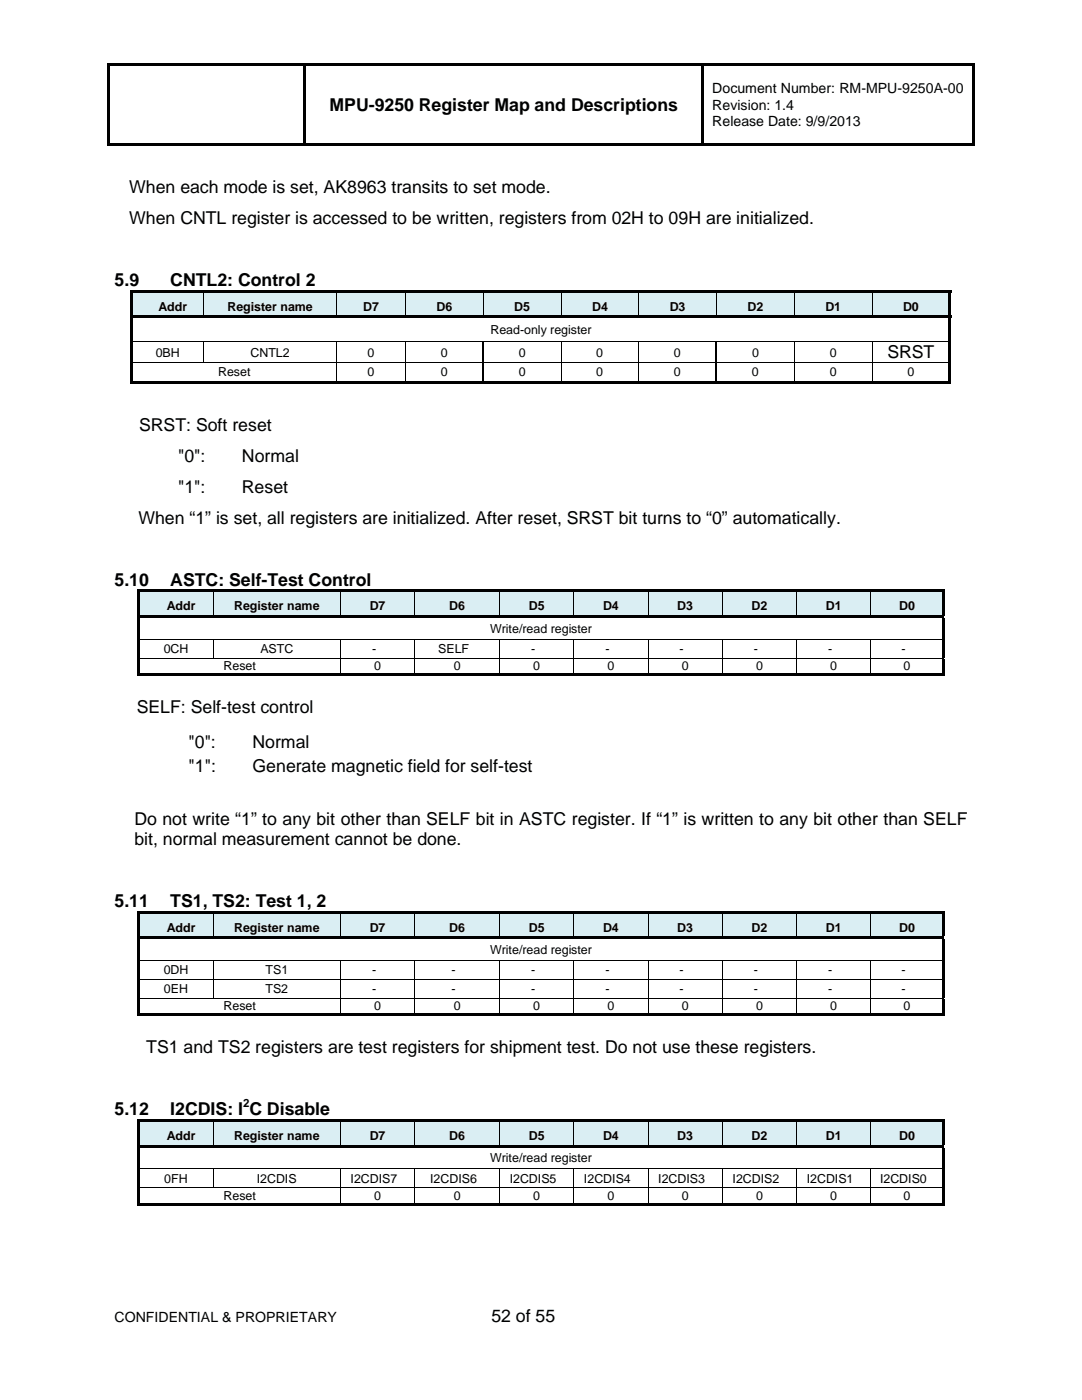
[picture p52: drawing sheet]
<svg xmlns="http://www.w3.org/2000/svg" width="216mm" height="279mm" viewBox="0 0 216 279" stroke-linecap="round" stroke-linejoin="round" font-family="sans-serif">
<defs><g id="words">
<g font-size="3.5">
<text x="65.7" y="22.2">MPU-9250 Register Map and Descriptions</text>
<text x="25.8" y="38.5">When each mode is set, AK8963 transits to set mode.</text>
<text x="25.8" y="44.7">When CNTL register is accessed to be written, registers from 02H to 09H are initialized.</text>
<text x="22.9" y="57.1">5.9</text>
<text x="34" y="57.1">CNTL2: Control 2</text>
<text x="177.1" y="71.5">SRST</text>
<text x="27.8" y="86">SRST: Soft reset</text>
<text x="35.6" y="92.2">&quot;0&quot;:</text>
<text x="48.3" y="92.2">Normal</text>
<text x="35.6" y="98.3">&quot;1&quot;:</text>
<text x="48.3" y="98.3">Reset</text>
<text x="27.6" y="104.5">When “1” is set, all registers are initialized. After reset, SRST bit turns to “0” automatically.</text>
<text x="22.9" y="116.9">5.10</text>
<text x="34" y="116.9">ASTC: Self-Test Control</text>
<text x="27.3" y="142.3">SELF: Self-test control</text>
<text x="37.6" y="149.2">&quot;0&quot;:</text>
<text x="50.4" y="149.2">Normal</text>
<text x="37.6" y="154.1">&quot;1&quot;:</text>
<text x="50.4" y="154.1">Generate magnetic field for self-test</text>
<text x="26.8" y="164.5">Do not write “1” to any bit other than SELF bit in ASTC register. If “1” is written to any bit other than SELF</text>
<text x="26.8" y="168.6">bit, normal measurement cannot be done.</text>
<text x="22.9" y="181">5.11</text>
<text x="34" y="181">TS1, TS2: Test 1, 2</text>
<text x="29.2" y="210.2">TS1 and TS2 registers are test registers for shipment test. Do not use these registers.</text>
<text x="22.9" y="222.6">5.12</text>
<text x="34" y="222.6">I2CDIS: I C Disable</text>
<text x="98.1" y="263.8">52 of 55</text>
</g>
<g font-size="2.8">
<text x="142.1" y="18.6">Document Number: RM-MPU-9250A-00</text>
<text x="142.1" y="21.9">Revision: 1.4</text>
<text x="142.1" y="25.1">Release Date: 9/9/2013</text>
<text x="22.9" y="263.8">CONFIDENTIAL &amp; PROPRIETARY</text>
</g>
<g font-size="2.5">
<text x="31.6" y="62">Addr</text>
<text x="45.4" y="62">Register name</text>
<text x="72.5" y="62">D7</text>
<text x="87.1" y="62">D6</text>
<text x="102.6" y="62">D5</text>
<text x="118.2" y="62">D4</text>
<text x="133.6" y="62">D3</text>
<text x="149.2" y="62">D2</text>
<text x="164.7" y="62">D1</text>
<text x="180.2" y="62">D0</text>
<text x="31.1" y="71.2">0BH</text>
<text x="50" y="71.2">CNTL2</text>
<text x="73.4" y="71.2">0</text>
<text x="88" y="71.2">0</text>
<text x="97.9" y="66.7">Read-only register</text>
<text x="103.5" y="71.2">0</text>
<text x="119" y="71.2">0</text>
<text x="134.5" y="71.2">0</text>
<text x="150.1" y="71.2">0</text>
<text x="165.6" y="71.2">0</text>
<text x="43.5" y="75.1">Reset</text>
<text x="73.3" y="75.1">0</text>
<text x="88" y="75.1">0</text>
<text x="103.5" y="75.1">0</text>
<text x="119" y="75.1">0</text>
<text x="134.4" y="75.1">0</text>
<text x="150" y="75.1">0</text>
<text x="165.6" y="75.1">0</text>
<text x="181.1" y="75.1">0</text>
<text x="33.3" y="121.8">Addr</text>
<text x="46.7" y="121.8">Register name</text>
<text x="73.8" y="121.8">D7</text>
<text x="89.6" y="121.8">D6</text>
<text x="105.5" y="121.8">D5</text>
<text x="120.3" y="121.8">D4</text>
<text x="135.1" y="121.8">D3</text>
<text x="150" y="121.8">D2</text>
<text x="164.8" y="121.8">D1</text>
<text x="179.4" y="121.8">D0</text>
<text x="32.7" y="130.3">0CH</text>
<text x="52" y="130.3">ASTC</text>
<text x="74.2" y="130.3">-</text>
<text x="87.4" y="130.3">SELF</text>
<text x="97.8" y="126.2">Write/read register</text>
<text x="106" y="130.3">-</text>
<text x="120.8" y="130.3">-</text>
<text x="135.6" y="130.3">-</text>
<text x="150.4" y="130.3">-</text>
<text x="165.2" y="130.3">-</text>
<text x="179.9" y="130.3">-</text>
<text x="44.6" y="133.7">Reset</text>
<text x="74.7" y="133.7">0</text>
<text x="90.5" y="133.7">0</text>
<text x="106.4" y="133.7">0</text>
<text x="121.2" y="133.7">0</text>
<text x="136" y="133.7">0</text>
<text x="150.9" y="133.7">0</text>
<text x="165.7" y="133.7">0</text>
<text x="180.3" y="133.7">0</text>
<text x="33.3" y="185.9">Addr</text>
<text x="46.7" y="185.9">Register name</text>
<text x="73.8" y="185.9">D7</text>
<text x="89.6" y="185.9">D6</text>
<text x="105.5" y="185.9">D5</text>
<text x="120.3" y="185.9">D4</text>
<text x="135.1" y="185.9">D3</text>
<text x="150" y="185.9">D2</text>
<text x="164.8" y="185.9">D1</text>
<text x="179.4" y="185.9">D0</text>
<text x="97.8" y="190.4">Write/read register</text>
<text x="32.7" y="194.4">0DH</text>
<text x="53" y="194.4">TS1</text>
<text x="74.2" y="194.4">-</text>
<text x="90.1" y="194.4">-</text>
<text x="106" y="194.4">-</text>
<text x="120.8" y="194.4">-</text>
<text x="135.6" y="194.4">-</text>
<text x="150.4" y="194.4">-</text>
<text x="165.2" y="194.4">-</text>
<text x="179.9" y="194.4">-</text>
<text x="32.7" y="198.2">0EH</text>
<text x="44.6" y="201.6">Reset</text>
<text x="53" y="198.2">TS2</text>
<text x="74.2" y="198.2">-</text>
<text x="74.7" y="201.6">0</text>
<text x="90.1" y="198.2">-</text>
<text x="90.5" y="201.6">0</text>
<text x="106" y="198.2">-</text>
<text x="106.4" y="201.6">0</text>
<text x="120.8" y="198.2">-</text>
<text x="121.2" y="201.6">0</text>
<text x="135.6" y="198.2">-</text>
<text x="136" y="201.6">0</text>
<text x="150.4" y="198.2">-</text>
<text x="150.9" y="201.6">0</text>
<text x="165.2" y="198.2">-</text>
<text x="165.7" y="201.6">0</text>
<text x="179.9" y="198.2">-</text>
<text x="180.3" y="201.6">0</text>
<text x="33.3" y="227.6">Addr</text>
<text x="46.7" y="227.6">Register name</text>
<text x="73.8" y="227.6">D7</text>
<text x="89.6" y="227.6">D6</text>
<text x="105.5" y="227.6">D5</text>
<text x="120.3" y="227.6">D4</text>
<text x="135.1" y="227.6">D3</text>
<text x="150" y="227.6">D2</text>
<text x="164.8" y="227.6">D1</text>
<text x="179.4" y="227.6">D0</text>
<text x="97.8" y="232">Write/read register</text>
<text x="32.8" y="236.1">0FH</text>
<text x="44.6" y="239.5">Reset</text>
<text x="51.2" y="236.1">I2CDIS</text>
<text x="70" y="236.1">I2CDIS7</text>
<text x="74.7" y="239.5">0</text>
<text x="85.8" y="236.1">I2CDIS6</text>
<text x="90.5" y="239.5">0</text>
<text x="101.7" y="236.1">I2CDIS5</text>
<text x="106.4" y="239.5">0</text>
<text x="116.5" y="236.1">I2CDIS4</text>
<text x="121.2" y="239.5">0</text>
<text x="131.3" y="236.1">I2CDIS3</text>
<text x="136" y="239.5">0</text>
<text x="146.2" y="236.1">I2CDIS2</text>
<text x="150.9" y="239.5">0</text>
<text x="161" y="236.1">I2CDIS1</text>
<text x="165.7" y="239.5">0</text>
<text x="175.6" y="236.1">I2CDIS0</text>
<text x="180.3" y="239.5">0</text>
</g>
<text font-size="2.3" x="48.5" y="220.9">2</text>
</g></defs>
<path d="M21.4 12.7h.5v.5h-.5zM21.4 12.7h173.1v.5h-173.1zM193.9 12.7h.6v.5h-.6zM21.4 13.2h.5v15.9h-.5zM21.4 28.6h39.2v.5h-39.2zM60.6 13.2h.5v15.9h-.5zM61.1 28.6h78.9v.5h-78.9zM140 13.2h.5v15.9h-.5zM140.5 28.6h53.4v.5h-53.4zM193.9 13.2h.6v15.9h-.6zM193.9 28.6h.6v.5h-.6z" fill="#000"/>
<g fill="#daeef3">
<path d="M26.6 58.4h13.9v4.6h-13.9z"/>
<path d="M28.1 58.4h10.8v4.6h-10.8z"/>
<path d="M40.7 58.4h26.4v4.6h-26.4z"/>
<path d="M42.4 58.4h23v4.6h-23z"/>
<path d="M67.3 58.4h13.5v4.6h-13.5z"/>
<path d="M68.9 58.4h10.3v4.6h-10.3z"/>
<path d="M81 58.4h15.3v4.6h-15.3z"/>
<path d="M82.7 58.4h12v4.6h-12z"/>
<path d="M96.5 58.4h15.4v4.6h-15.4z"/>
<path d="M98.1 58.4h12.1v4.6h-12.1z"/>
<path d="M112.1 58.4h15.3v4.6h-15.3z"/>
<path d="M113.7 58.4h12v4.6h-12z"/>
<path d="M127.6 58.4h15.3v4.6h-15.3z"/>
<path d="M129.2 58.4h12v4.6h-12z"/>
<path d="M143 58.4h15.4v4.6h-15.4z"/>
<path d="M144.7 58.4h12.1v4.6h-12.1z"/>
<path d="M158.6 58.4h15.3v4.6h-15.3z"/>
<path d="M160.3 58.4h12v4.6h-12z"/>
<path d="M174.1 58.4h15.2v4.6h-15.2z"/>
<path d="M175.7 58.4h12.1v4.6h-12.1z"/>
</g>
<g fill="#000">
<path d="M26.1 57.8h.5v.6h-.5zM26.1 57.8h101.8v.6h-101.8zM127.9 57.8h15v.6h-15zM142.9 57.8h46.9v.6h-46.9zM189.3 57.8h.5v.6h-.5zM26.1 58.4h.5v4.6h-.5zM26.1 63h101.8v.5h-101.8zM26.1 63.5h.5v4.6h-.5zM26.1 68.3h.5v4h-.5zM26.1 72.5h.5v4.1h-.5zM26.1 76h41v.6h-41zM67.1 76h13.7v.6h-13.7z"/>
<path d="M80.8 76h15.5v.6h-15.5zM96.3 76h15.6v.6h-15.6zM111.9 76h15.3v.6h-15.3zM127.2 76h15.6v.6h-15.6zM127.9 63h15v.5h-15zM142.8 76h15.6v.6h-15.6zM142.9 63h46.9v.5h-46.9zM158.4 76h15.5v.6h-15.5zM173.9 76h15.4v.6h-15.4zM189.3 58.4h.5v4.6h-.5zM189.3 63.5h.5v4.6h-.5zM189.3 68.3h.5v4h-.5z"/>
<path d="M189.3 72.5h.5v4.1h-.5zM189.3 76h.5v.6h-.5z"/>
</g>
<g fill="none" stroke="#000" stroke-width=".2">
<path d="M40.6 58.4v4.6M67.2 58.4v4.6M80.9 58.4v4.6M96.4 58.4v4.6M112 58.4v4.6M127.5 58.4v4.6M142.9 58.4v4.6M158.5 58.4v4.6M174 58.4v4.6M26.1 68.2h163.7M26.1 72.4h163.7M40.6 68.3v4"/>
<path d="M67.2 68.3v4M67.2 72.5v3.5M80.9 68.3v4M80.9 72.5v3.5M112 68.3v4M112 72.5v3.5M127.3 68.3v4M127.3 72.5v3.5M158.5 68.3v4M158.5 72.5v3.5M174 68.3v4M174 72.5v3.5"/>
</g>
<path d="M96.4 68.3v4M96.4 72.5v3.5M142.9 68.3v4M142.9 72.5v3.5" fill="none" stroke="#000" stroke-width=".25"/>
<g fill="#daeef3">
<path d="M28 118.2h14.4v4.6h-14.4z"/>
<path d="M29.5 118.2h11.3v4.6h-11.3z"/>
<path d="M42.6 118.2h25.2v4.6h-25.2z"/>
<path d="M44.3 118.2h21.9v4.6h-21.9z"/>
<path d="M68 118.2h14.7v4.6h-14.7z"/>
<path d="M69.7 118.2h11.3v4.6h-11.3z"/>
<path d="M82.8 118.2h16.8v4.6h-16.8z"/>
<path d="M84.5 118.2h13.4v4.6h-13.4z"/>
<path d="M99.8 118.2h14.6v4.6h-14.6z"/>
<path d="M101.4 118.2h11.4v4.6h-11.4z"/>
<path d="M114.6 118.2h14.6v4.6h-14.6z"/>
<path d="M116.2 118.2h11.4v4.6h-11.4z"/>
<path d="M129.4 118.2h14.6v4.6h-14.6z"/>
<path d="M131.1 118.2h11.3v4.6h-11.3z"/>
<path d="M144.2 118.2h14.7v4.6h-14.7z"/>
<path d="M145.9 118.2h11.3v4.6h-11.3z"/>
<path d="M159 118.2h14.7v4.6h-14.7z"/>
<path d="M160.7 118.2h11.3v4.6h-11.3z"/>
<path d="M173.8 118.2h14.1v4.6h-14.1z"/>
<path d="M175.5 118.2h10.9v4.6h-10.9z"/>
</g>
<g fill="#000">
<path d="M27.4 117.6h.6v.6h-.6zM27.4 117.6h161v.6h-161zM187.9 117.6h.5v.6h-.5zM27.4 118.2h.6v4.6h-.6zM27.4 122.8h161v.5h-161zM27.4 123.3h.6v4.1h-.6zM27.4 127.6h.6v3.7h-.6zM27.4 131.4h.6v3.4h-.6zM27.4 134.3h40.4v.5h-40.4zM67.8 134.3h14.9v.5h-14.9zM82.7 134.3h16.9v.5h-16.9zM99.6 134.3h14.8v.5h-14.8z"/>
<path d="M114.4 134.3h14.8v.5h-14.8zM129.2 134.3h14.8v.5h-14.8zM144 134.3h14.9v.5h-14.9zM158.9 134.3h14.8v.5h-14.8zM173.7 134.3h14.2v.5h-14.2zM187.9 118.2h.5v4.6h-.5zM187.9 123.3h.5v4.1h-.5zM187.9 127.6h.5v3.7h-.5zM187.9 131.4h.5v3.4h-.5zM187.9 134.3h.5v.5h-.5z"/>
</g>
<g fill="none" stroke="#000" stroke-width=".2">
<path d="M42.5 118.2v4.6M67.9 118.2v4.6M82.7 118.2v4.6M99.7 118.2v4.6M114.5 118.2v4.6M129.3 118.2v4.6M144.1 118.2v4.6M158.9 118.2v4.6M173.8 118.2v4.6M27.4 127.5h161M27.4 131.3h161M42.5 127.6v3.7"/>
<path d="M67.9 127.6v3.7M67.9 131.4v2.9M82.7 127.6v3.7M82.7 131.4v2.9M99.7 127.6v3.7M99.7 131.4v2.9M114.5 127.6v3.7M114.5 131.4v2.9M129.3 127.6v3.7M129.3 131.4v2.9M144.1 127.6v3.7M144.1 131.4v2.9"/>
<path d="M158.9 127.6v3.7M158.9 131.4v2.9M173.8 127.6v3.7M173.8 131.4v2.9"/>
</g>
<g fill="#daeef3">
<path d="M28 182.3h14.4v4.6h-14.4z"/>
<path d="M29.5 182.3h11.3v4.6h-11.3z"/>
<path d="M42.6 182.3h25.2v4.6h-25.2z"/>
<path d="M44.3 182.3h21.9v4.6h-21.9z"/>
<path d="M68 182.3h14.7v4.6h-14.7z"/>
<path d="M69.7 182.3h11.3v4.6h-11.3z"/>
<path d="M82.8 182.3h16.8v4.6h-16.8z"/>
<path d="M84.5 182.3h13.4v4.6h-13.4z"/>
<path d="M99.8 182.3h14.6v4.6h-14.6z"/>
<path d="M101.4 182.3h11.4v4.6h-11.4z"/>
<path d="M114.6 182.3h14.6v4.6h-14.6z"/>
<path d="M116.2 182.3h11.4v4.6h-11.4z"/>
<path d="M129.4 182.3h14.6v4.6h-14.6z"/>
<path d="M131.1 182.3h11.3v4.6h-11.3z"/>
<path d="M144.2 182.3h14.7v4.6h-14.7z"/>
<path d="M145.9 182.3h11.3v4.6h-11.3z"/>
<path d="M159 182.3h14.7v4.6h-14.7z"/>
<path d="M160.7 182.3h11.3v4.6h-11.3z"/>
<path d="M173.8 182.3h14.1v4.6h-14.1z"/>
<path d="M175.5 182.3h10.9v4.6h-10.9z"/>
</g>
<g fill="#000">
<path d="M27.4 181.8h.6v.5h-.6zM27.4 181.8h161v.5h-161zM27.4 182.3h.6v4.6h-.6zM27.4 186.9h161v.5h-161zM27.4 187.4h.6v4.2h-.6zM27.4 191.7h.6v3.7h-.6zM27.4 195.5h.6v3.7h-.6zM187.9 181.8h.5v.5h-.5zM187.9 182.3h.5v4.6h-.5zM187.9 187.4h.5v4.2h-.5zM187.9 191.7h.5v3.7h-.5zM187.9 195.5h.5v3.7h-.5z"/>
<path d="M27.4 199.3h.6v3.4h-.6zM27.4 202.2h40.4v.5h-40.4zM67.8 202.2h14.9v.5h-14.9zM82.7 202.2h16.9v.5h-16.9zM99.6 202.2h14.8v.5h-14.8zM114.4 202.2h14.8v.5h-14.8zM129.2 202.2h14.8v.5h-14.8zM144 202.2h14.9v.5h-14.9zM158.9 202.2h14.8v.5h-14.8zM173.7 202.2h14.2v.5h-14.2zM187.9 199.3h.5v3.4h-.5zM187.9 202.2h.5v.5h-.5z"/>
</g>
<g fill="none" stroke="#000" stroke-width=".2">
<path d="M27.4 191.6h161M27.4 195.5h161M27.4 199.3h161M42.5 182.3v4.6M42.5 191.7v3.7M42.5 195.5v3.7M67.9 182.3v4.6M67.9 191.7v3.7M67.9 195.5v3.7M67.9 199.3v2.9M82.7 182.3v4.6M82.7 191.7v3.7"/>
<path d="M82.7 195.5v3.7M82.7 199.3v2.9M99.7 182.3v4.6M99.7 191.7v3.7M99.7 195.5v3.7M99.7 199.3v2.9M114.5 182.3v4.6M114.5 191.7v3.7M114.5 195.5v3.7M114.5 199.3v2.9M129.3 182.3v4.6M129.3 191.7v3.7"/>
<path d="M129.3 195.5v3.7M129.3 199.3v2.9M144.1 182.3v4.6M144.1 191.7v3.7M144.1 195.5v3.7M144.1 199.3v2.9M158.9 182.3v4.6M158.9 191.7v3.7M158.9 195.5v3.7M158.9 199.3v2.9M173.8 182.3v4.6M173.8 191.7v3.7"/>
<path d="M173.8 195.5v3.7M173.8 199.3v2.9"/>
</g>
<g fill="#daeef3">
<path d="M28 223.9h14.4v4.6h-14.4z"/>
<path d="M29.5 223.9h11.3v4.6h-11.3z"/>
<path d="M42.6 223.9h25.2v4.6h-25.2z"/>
<path d="M44.3 223.9h21.9v4.6h-21.9z"/>
<path d="M68 223.9h14.7v4.6h-14.7z"/>
<path d="M69.7 223.9h11.3v4.6h-11.3z"/>
<path d="M82.8 223.9h16.8v4.6h-16.8z"/>
<path d="M84.5 223.9h13.4v4.6h-13.4z"/>
<path d="M99.8 223.9h14.6v4.6h-14.6z"/>
<path d="M101.4 223.9h11.4v4.6h-11.4z"/>
<path d="M114.6 223.9h14.6v4.6h-14.6z"/>
<path d="M116.2 223.9h11.4v4.6h-11.4z"/>
<path d="M129.4 223.9h14.6v4.6h-14.6z"/>
<path d="M131.1 223.9h11.3v4.6h-11.3z"/>
<path d="M144.2 223.9h14.7v4.6h-14.7z"/>
<path d="M145.9 223.9h11.3v4.6h-11.3z"/>
<path d="M159 223.9h14.7v4.6h-14.7z"/>
<path d="M160.7 223.9h11.3v4.6h-11.3z"/>
<path d="M173.8 223.9h14.1v4.6h-14.1z"/>
<path d="M175.5 223.9h10.9v4.6h-10.9z"/>
</g>
<g fill="#000">
<path d="M27.4 223.4h.6v.5h-.6zM27.4 223.4h161v.5h-161zM27.4 223.9h.6v4.6h-.6zM27.4 228.5h161v.5h-161zM27.4 229h.6v4.2h-.6zM27.4 233.4h.6v3.6h-.6zM187.9 223.4h.5v.5h-.5zM187.9 223.9h.5v4.6h-.5zM187.9 229h.5v4.2h-.5zM187.9 233.4h.5v3.6h-.5zM27.4 237.2h.6v3.4h-.6zM27.4 240h40.4v.6h-40.4z"/>
<path d="M67.8 240h14.9v.6h-14.9zM82.7 240h16.9v.6h-16.9zM99.6 240h14.8v.6h-14.8zM114.4 240h14.8v.6h-14.8zM129.2 240h14.8v.6h-14.8zM144 240h14.9v.6h-14.9zM158.9 240h14.8v.6h-14.8zM173.7 240h14.2v.6h-14.2zM187.9 237.2h.5v3.4h-.5zM187.9 240h.5v.6h-.5z"/>
</g>
<g fill="none" stroke="#000" stroke-width=".2">
<path d="M27.4 233.3h161M27.4 237.1h161M42.5 223.9v4.6M42.5 233.4v3.6M67.9 223.9v4.6M67.9 233.4v3.6M67.9 237.2v2.8M82.7 223.9v4.6M82.7 233.4v3.6M82.7 237.2v2.8M99.7 223.9v4.6M99.7 233.4v3.6"/>
<path d="M99.7 237.2v2.8M114.5 223.9v4.6M114.5 233.4v3.6M114.5 237.2v2.8M129.3 223.9v4.6M129.3 233.4v3.6M129.3 237.2v2.8M144.1 223.9v4.6M144.1 233.4v3.6M144.1 237.2v2.8M158.9 223.9v4.6M158.9 233.4v3.6"/>
<path d="M158.9 237.2v2.8M173.8 223.9v4.6M173.8 233.4v3.6M173.8 237.2v2.8"/>
</g>
<use href="#words"/>
</svg>
